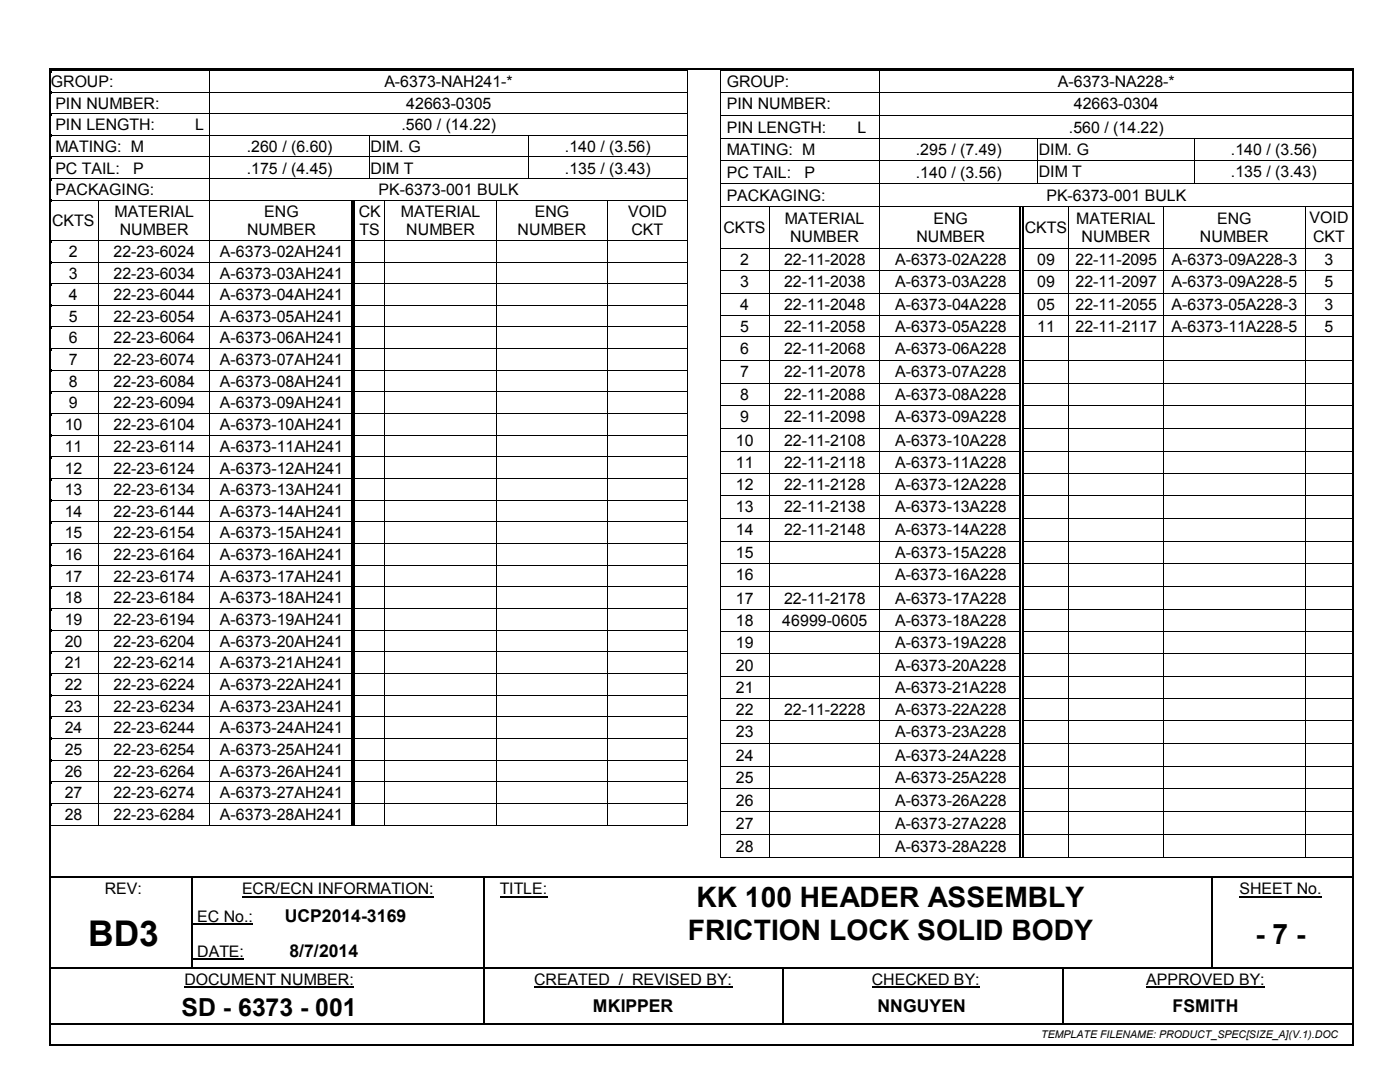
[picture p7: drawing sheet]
<svg xmlns="http://www.w3.org/2000/svg" width="279mm" height="216mm" viewBox="0 0 279 216" stroke-linecap="round" stroke-linejoin="round" font-family="sans-serif">
<defs><g id="words">
<text font-size="7.1" x="17.6" y="188.8">BD3</text>
<g font-size="5.6">
<text x="139" y="181.1">KK 100 HEADER ASSEMBLY</text>
<text x="137.3" y="187.6">FRICTION LOCK SOLID BODY</text>
<text x="250.5" y="188.3">- 7 -</text>
</g>
<text font-size="5" x="36.2" y="202.7">SD - 6373 - 001</text>
<g font-size="3.5">
<text x="56.8" y="184.1">UCP2014-3169</text>
<text x="57.8" y="191">8/7/2014</text>
<text x="118.3" y="202">MKIPPER</text>
<text x="175.1" y="202">NNGUYEN</text>
<text x="234" y="202">FSMITH</text>
</g>
<g font-size="3.2">
<text x="10.2" y="17.4">GROUP:</text>
<text x="76.7" y="17.4">A-6373-NAH241-*</text>
<text x="145" y="17.4">GROUP:</text>
<text x="211.1" y="17.4">A-6373-NA228-*</text>
<text x="11" y="21.7">PIN NUMBER:</text>
<text x="81.1" y="21.7">42663-0305</text>
<text x="145" y="21.8">PIN NUMBER:</text>
<text x="214.3" y="21.8">42663-0304</text>
<text x="11" y="26">PIN LENGTH:</text>
<text x="38.9" y="26">L</text>
<text x="80.1" y="26">.560 / (14.22)</text>
<text x="145" y="26.5">PIN LENGTH:</text>
<text x="171.2" y="26.5">L</text>
<text x="213.3" y="26.5">.560 / (14.22)</text>
<text x="11" y="30.3">MATING: M</text>
<text x="11" y="34.6">PC TAIL:</text>
<text x="26.6" y="34.6">P</text>
<text x="49.2" y="30.3">.260 / (6.60)</text>
<text x="49.2" y="34.6">.175 / (4.45)</text>
<text x="73.9" y="30.3">DIM. G</text>
<text x="73.9" y="34.6">DIM T</text>
<text x="112.7" y="34.6">.135 / (3.43)</text>
<text x="112.7" y="30.3">.140 / (3.56)</text>
<text x="145" y="31">MATING: M</text>
<text x="145" y="35.5">PC TAIL:</text>
<text x="160.6" y="35.5">P</text>
<text x="182.8" y="31">.295 / (7.49)</text>
<text x="182.8" y="35.5">.140 / (3.56)</text>
<text x="207.3" y="30.9">DIM. G</text>
<text x="207.3" y="35.3">DIM T</text>
<text x="245.7" y="30.9">.140 / (3.56)</text>
<text x="245.7" y="35.3">.135 / (3.43)</text>
<text x="11" y="38.9">PACKAGING:</text>
<text x="75.6" y="38.9">PK-6373-001 BULK</text>
<text x="145" y="40.1">PACKAGING:</text>
<text x="208.8" y="40.1">PK-6373-001 BULK</text>
<text x="10.4" y="45.1">CKTS</text>
<text x="22.9" y="43.3">MATERIAL</text>
<text x="23.9" y="46.9">NUMBER</text>
<text x="49.3" y="46.9">NUMBER</text>
<text x="52.7" y="43.3">ENG</text>
<text x="71.6" y="43.3">CK</text>
<text x="71.8" y="46.9">TS</text>
<text x="80" y="43.3">MATERIAL</text>
<text x="81.1" y="46.9">NUMBER</text>
<text x="103.3" y="46.9">NUMBER</text>
<text x="106.7" y="43.3">ENG</text>
<text x="125.3" y="43.3">VOID</text>
<text x="126" y="46.9">CKT</text>
<text x="144.4" y="46.5">CKTS</text>
<text x="156.6" y="44.7">MATERIAL</text>
<text x="186.3" y="44.7">ENG</text>
<text x="204.5" y="46.5">CKTS</text>
<text x="214.8" y="44.7">MATERIAL</text>
<text x="242.9" y="44.7">ENG</text>
<text x="261.4" y="44.5">VOID</text>
<text x="13.8" y="51.3">2</text>
<text x="22.6" y="51.3">22-23-6024</text>
<text x="43.9" y="51.3">A-6373-02AH241</text>
<text x="147.7" y="52.9">2</text>
<text x="156.5" y="52.9">22-11-2028</text>
<text x="157.7" y="48.3">NUMBER</text>
<text x="178.6" y="52.9">A-6373-02A228</text>
<text x="182.9" y="48.3">NUMBER</text>
<text x="207" y="52.9">09</text>
<text x="214.6" y="52.9">22-11-2095</text>
<text x="215.9" y="48.3">NUMBER</text>
<text x="233.8" y="52.9">A-6373-09A228-3</text>
<text x="239.5" y="48.3">NUMBER</text>
<text x="262" y="48.2">CKT</text>
<text x="264.3" y="52.9">3</text>
<text x="13.8" y="55.6">3</text>
<text x="13.8" y="59.9">4</text>
<text x="22.6" y="55.6">22-23-6034</text>
<text x="22.6" y="59.9">22-23-6044</text>
<text x="43.9" y="55.6">A-6373-03AH241</text>
<text x="43.9" y="59.9">A-6373-04AH241</text>
<text x="147.7" y="57.4">3</text>
<text x="156.5" y="57.4">22-11-2038</text>
<text x="178.6" y="57.4">A-6373-03A228</text>
<text x="207" y="57.4">09</text>
<text x="214.6" y="57.4">22-11-2097</text>
<text x="233.8" y="57.4">A-6373-09A228-5</text>
<text x="264.3" y="57.4">5</text>
<text x="13.8" y="64.2">5</text>
<text x="22.6" y="64.2">22-23-6054</text>
<text x="43.9" y="64.2">A-6373-05AH241</text>
<text x="147.7" y="61.8">4</text>
<text x="156.5" y="61.8">22-11-2048</text>
<text x="178.6" y="61.8">A-6373-04A228</text>
<text x="207" y="61.8">05</text>
<text x="214.6" y="61.8">22-11-2055</text>
<text x="233.8" y="61.8">A-6373-05A228-3</text>
<text x="264.3" y="61.8">3</text>
<text x="13.8" y="68.5">6</text>
<text x="22.6" y="68.5">22-23-6064</text>
<text x="43.9" y="68.5">A-6373-06AH241</text>
<text x="147.7" y="66.2">5</text>
<text x="147.7" y="70.7">6</text>
<text x="156.5" y="66.2">22-11-2058</text>
<text x="156.5" y="70.7">22-11-2068</text>
<text x="178.6" y="66.2">A-6373-05A228</text>
<text x="178.6" y="70.7">A-6373-06A228</text>
<text x="207" y="66.2">11</text>
<text x="214.6" y="66.2">22-11-2117</text>
<text x="233.8" y="66.2">A-6373-11A228-5</text>
<text x="264.3" y="66.2">5</text>
<text x="13.8" y="72.9">7</text>
<text x="13.8" y="77.2">8</text>
<text x="22.6" y="72.9">22-23-6074</text>
<text x="22.6" y="77.2">22-23-6084</text>
<text x="43.9" y="77.2">A-6373-08AH241</text>
<text x="43.9" y="72.9">A-6373-07AH241</text>
<text x="147.7" y="75.3">7</text>
<text x="156.5" y="75.3">22-11-2078</text>
<text x="178.6" y="75.3">A-6373-07A228</text>
<text x="13.8" y="81.5">9</text>
<text x="22.6" y="81.5">22-23-6094</text>
<text x="43.9" y="81.5">A-6373-09AH241</text>
<text x="147.7" y="79.8">8</text>
<text x="156.5" y="79.8">22-11-2088</text>
<text x="178.6" y="79.8">A-6373-08A228</text>
<text x="12.9" y="85.8">10</text>
<text x="22.6" y="85.8">22-23-6104</text>
<text x="43.9" y="85.8">A-6373-10AH241</text>
<text x="146.9" y="88.9">10</text>
<text x="147.7" y="84.3">9</text>
<text x="156.5" y="84.3">22-11-2098</text>
<text x="156.5" y="88.9">22-11-2108</text>
<text x="178.6" y="84.3">A-6373-09A228</text>
<text x="178.6" y="88.9">A-6373-10A228</text>
<text x="12.9" y="90.1">11</text>
<text x="12.9" y="94.5">12</text>
<text x="22.6" y="90.1">22-23-6114</text>
<text x="22.6" y="94.5">22-23-6124</text>
<text x="43.9" y="90.1">A-6373-11AH241</text>
<text x="43.9" y="94.5">A-6373-12AH241</text>
<text x="146.9" y="93.4">11</text>
<text x="156.5" y="93.4">22-11-2118</text>
<text x="178.6" y="93.4">A-6373-11A228</text>
<text x="12.9" y="98.8">13</text>
<text x="22.6" y="98.8">22-23-6134</text>
<text x="43.9" y="98.8">A-6373-13AH241</text>
<text x="146.9" y="97.7">12</text>
<text x="156.5" y="97.7">22-11-2128</text>
<text x="178.6" y="97.7">A-6373-12A228</text>
<text x="12.9" y="103.1">14</text>
<text x="12.9" y="107.4">15</text>
<text x="22.6" y="103.1">22-23-6144</text>
<text x="22.6" y="107.4">22-23-6154</text>
<text x="43.9" y="103.1">A-6373-14AH241</text>
<text x="43.9" y="107.4">A-6373-15AH241</text>
<text x="146.9" y="102.2">13</text>
<text x="146.9" y="106.8">14</text>
<text x="156.5" y="102.2">22-11-2138</text>
<text x="156.5" y="106.8">22-11-2148</text>
<text x="178.6" y="102.2">A-6373-13A228</text>
<text x="178.6" y="106.8">A-6373-14A228</text>
<text x="12.9" y="111.8">16</text>
<text x="22.6" y="111.8">22-23-6164</text>
<text x="43.9" y="111.8">A-6373-16AH241</text>
<text x="146.9" y="111.3">15</text>
<text x="178.6" y="111.3">A-6373-15A228</text>
<text x="12.9" y="116.1">17</text>
<text x="22.6" y="116.1">22-23-6174</text>
<text x="43.9" y="116.1">A-6373-17AH241</text>
<text x="146.9" y="115.8">16</text>
<text x="178.6" y="115.8">A-6373-16A228</text>
<text x="12.9" y="120.4">18</text>
<text x="12.9" y="124.7">19</text>
<text x="22.6" y="120.4">22-23-6184</text>
<text x="22.6" y="124.7">22-23-6194</text>
<text x="43.9" y="120.4">A-6373-18AH241</text>
<text x="43.9" y="124.7">A-6373-19AH241</text>
<text x="146.9" y="120.5">17</text>
<text x="146.9" y="125">18</text>
<text x="156.1" y="125">46999-0605</text>
<text x="156.5" y="120.5">22-11-2178</text>
<text x="178.6" y="120.5">A-6373-17A228</text>
<text x="178.6" y="125">A-6373-18A228</text>
<text x="12.9" y="129">20</text>
<text x="22.6" y="129">22-23-6204</text>
<text x="43.9" y="129">A-6373-20AH241</text>
<text x="146.9" y="129.3">19</text>
<text x="178.6" y="129.3">A-6373-19A228</text>
<text x="12.9" y="133.3">21</text>
<text x="12.9" y="137.7">22</text>
<text x="22.6" y="133.3">22-23-6214</text>
<text x="22.6" y="137.7">22-23-6224</text>
<text x="43.9" y="133.3">A-6373-21AH241</text>
<text x="43.9" y="137.7">A-6373-22AH241</text>
<text x="146.9" y="133.8">20</text>
<text x="178.6" y="133.8">A-6373-20A228</text>
<text x="12.9" y="142">23</text>
<text x="22.6" y="142">22-23-6234</text>
<text x="43.9" y="142">A-6373-23AH241</text>
<text x="146.9" y="138.3">21</text>
<text x="146.9" y="142.7">22</text>
<text x="156.5" y="142.7">22-11-2228</text>
<text x="178.6" y="138.3">A-6373-21A228</text>
<text x="178.6" y="142.7">A-6373-22A228</text>
<text x="12.9" y="146.3">24</text>
<text x="22.6" y="146.3">22-23-6244</text>
<text x="43.9" y="146.3">A-6373-24AH241</text>
<text x="146.9" y="147.2">23</text>
<text x="178.6" y="147.2">A-6373-23A228</text>
<text x="12.9" y="150.6">25</text>
<text x="12.9" y="155">26</text>
<text x="22.6" y="150.6">22-23-6254</text>
<text x="22.6" y="155">22-23-6264</text>
<text x="43.9" y="150.6">A-6373-25AH241</text>
<text x="43.9" y="155">A-6373-26AH241</text>
<text x="146.9" y="151.8">24</text>
<text x="178.6" y="151.8">A-6373-24A228</text>
<text x="12.9" y="159.3">27</text>
<text x="22.6" y="159.3">22-23-6274</text>
<text x="43.9" y="159.3">A-6373-27AH241</text>
<text x="146.9" y="156.3">25</text>
<text x="146.9" y="160.7">26</text>
<text x="178.6" y="156.3">A-6373-25A228</text>
<text x="178.6" y="160.7">A-6373-26A228</text>
<text x="12.9" y="163.6">28</text>
<text x="22.6" y="163.6">22-23-6284</text>
<text x="43.9" y="163.6">A-6373-28AH241</text>
<text x="146.9" y="165.4">27</text>
<text x="178.6" y="165.4">A-6373-27A228</text>
<text x="146.9" y="170">28</text>
<text x="178.6" y="170">A-6373-28A228</text>
<text x="20.9" y="178.5">REV:</text>
<text x="48.3" y="178.5">ECR/ECN INFORMATION:</text>
<text x="99.7" y="178.5">TITLE:</text>
<text x="247.4" y="178.5">SHEET No.</text>
<text x="39.4" y="184">EC No.:</text>
<text x="39.4" y="190.9">DATE:</text>
<text x="36.8" y="196.5">DOCUMENT NUMBER:</text>
<text x="106.6" y="196.5">CREATED / REVISED BY:</text>
<text x="174" y="196.5">CHECKED BY:</text>
<text x="228.8" y="196.5">APPROVED BY:</text>
</g>
<text font-size="2.1" x="207.8" y="207.1">TEMPLATE FILENAME: PRODUCT_SPEC[SIZE_A](V.1).DOC</text>
</g></defs>
<path d="M48.3 178.9h38.3M99.7 178.9h9.6M247.4 178.9h16.4M36.8 197h33.9M38.5 184.5h12M38.5 191.4h10.2M106.6 197h39.5M174 197h21.5M228.8 197h23.6" fill="none" stroke="#000" stroke-width=".21"/>
<g fill="none" stroke="#000" stroke-width=".34">
<path d="M10 14v194.3M10.2 13.8h259.7M270 14v194.3M10.2 175.1h28M38.6 175.1h57.8M96.7 175.1h16.8M113.9 175.1h127.9M242.1 175.1h26.9M96.5 198.1v6.1M156.2 198.1v6.1M10.2 204.4h86.2M10.2 208.4h259.7"/>
<path d="M96.7 204.4h59.3M156.4 204.4h55.5M212.3 204.4h56.7"/>
</g>
<g fill="#000">
<path d="M9.8 13.6h.4v.4h-.4zM10.2 14h.1v.4h-.1zM10.2 14h.1v.1h-.1zM10.2 18.3h.1v.4h-.1zM41.8 14.1h.2v.3h-.2zM41.8 14h.2v.1h-.2zM41.8 18.3h.2v.4h-.2zM137.1 14h.1v.4h-.1zM137.1 14h.1v.1h-.1zM137.1 18.3h.1v.4h-.1zM143.8 14h.2v.4h-.2zM143.8 14h.2v.1h-.2z"/>
<path d="M143.8 18.3h.2v.5h-.2zM175.5 14.1h.2v.3h-.2zM175.5 14h.2v.1h-.2zM175.5 18.3h.2v.5h-.2zM269.9 13.6h.3v.4h-.3zM10.2 22.6h.1v.4h-.1zM10.2 26.9h.1v.4h-.1zM10.2 31.2h.1v.5h-.1zM10.2 35.6h.1v.4h-.1zM41.8 22.6h.2v.4h-.2zM41.8 26.9h.2v.4h-.2zM41.8 31.2h.2v.5h-.2z"/>
<path d="M41.8 35.6h.2v.4h-.2zM73.6 27.1h.1v.2h-.1zM73.6 26.9h.1v.2h-.1zM73.6 31.2h.1v.5h-.1zM73.6 35.6h.1v.1h-.1zM105.3 27.1h.2v.2h-.2zM105.3 26.9h.2v.2h-.2zM105.3 31.2h.2v.5h-.2zM105.3 35.6h.2v.1h-.2zM137.1 22.6h.1v.4h-.1zM137.1 26.9h.1v.4h-.1zM137.1 31.2h.1v.5h-.1z"/>
<path d="M137.1 35.6h.1v.4h-.1zM143.8 22.9h.2v.5h-.2zM143.8 27.6h.2v.4h-.2zM143.8 31.9h.2v.4h-.2zM143.8 36.5h.2v.5h-.2zM175.5 22.9h.2v.5h-.2zM175.5 27.6h.2v.4h-.2zM175.5 31.9h.2v.4h-.2zM175.5 36.5h.2v.5h-.2zM206.9 27.7h.2v.3h-.2zM206.9 27.6h.2v.1h-.2zM206.9 31.9h.2v.4h-.2z"/>
<path d="M206.9 36.5h.2v.2h-.2zM238.4 27.7h.1v.3h-.1zM238.4 27.6h.1v.1h-.1zM238.4 31.9h.1v.4h-.1zM238.4 36.5h.1v.2h-.1zM10.2 39.9h.1v.4h-.1zM10.2 47.9h.1v.4h-.1zM10.2 52.2h.1v.4h-.1zM10.2 56.5h.1v.4h-.1zM19.6 40h.2v.3h-.2zM19.6 39.9h.2v.1h-.2zM19.6 47.9h.2v.4h-.2z"/>
<path d="M19.6 52.2h.2v.4h-.2zM19.6 56.5h.2v.4h-.2zM41.8 39.9h.2v.4h-.2zM41.8 47.9h.2v.4h-.2zM41.8 52.2h.2v.4h-.2zM41.8 56.5h.2v.4h-.2zM70.1 40h.3v.3h-.3zM70.1 39.9h.2v.1h-.2zM70.1 47.9h.3v.4h-.3zM70.1 52.2h.3v.4h-.3zM70.1 56.5h.3v.4h-.3zM70.6 40h.3v.3h-.3z"/>
<path d="M70.6 47.9h.3v.4h-.3zM70.6 52.2h.3v.4h-.3zM70.6 56.5h.3v.4h-.3zM76.8 40h.1v.3h-.1zM76.8 39.9h.1v.1h-.1zM76.8 47.9h.1v.4h-.1zM76.8 52.2h.1v.4h-.1zM76.8 56.5h.1v.4h-.1zM99 40h.1v.3h-.1zM99 39.9h.1v.1h-.1zM99 47.9h.1v.4h-.1zM99 52.2h.1v.4h-.1z"/>
<path d="M99 56.5h.1v.4h-.1zM121.2 40h.2v.3h-.2zM121.2 39.9h.2v.1h-.2zM121.2 47.9h.2v.4h-.2zM121.2 52.2h.2v.4h-.2zM121.2 56.5h.2v.4h-.2zM137.1 39.9h.1v.4h-.1zM137.1 47.9h.1v.4h-.1zM137.1 52.2h.1v.4h-.1zM137.1 56.5h.1v.4h-.1zM143.8 41.1h.2v.5h-.2zM143.8 49.4h.2v.5h-.2z"/>
<path d="M143.8 53.8h.2v.4h-.2zM143.8 58.4h.2v.4h-.2zM153.5 41.3h.2v.3h-.2zM153.5 41.1h.2v.2h-.2zM153.5 49.4h.2v.5h-.2zM153.5 53.8h.2v.4h-.2zM153.5 58.4h.2v.4h-.2zM175.5 41.1h.2v.5h-.2zM175.5 49.4h.2v.5h-.2zM175.5 53.8h.2v.4h-.2zM175.5 58.4h.2v.4h-.2zM203.5 41.3h.3v.3h-.3z"/>
<path d="M203.5 41.1h.2v.2h-.2zM203.5 49.4h.3v.5h-.3zM203.5 53.8h.3v.4h-.3zM203.5 58.4h.3v.4h-.3zM204 41.3h.3v.3h-.3zM204 49.4h.3v.5h-.3zM204 53.8h.3v.4h-.3zM204 58.4h.3v.4h-.3zM213.2 41.3h.2v.3h-.2zM213.2 41.1h.2v.2h-.2zM213.2 49.4h.2v.5h-.2zM213.2 53.8h.2v.4h-.2z"/>
<path d="M213.2 58.4h.2v.4h-.2zM232.1 41.3h.2v.3h-.2zM232.1 41.1h.2v.2h-.2zM232.1 49.4h.2v.5h-.2zM232.1 53.8h.2v.4h-.2zM232.1 58.4h.2v.4h-.2zM260.4 41.3h.2v.3h-.2zM260.4 41.1h.2v.2h-.2zM260.4 49.4h.2v.5h-.2zM260.4 53.8h.2v.4h-.2zM260.4 58.4h.2v.4h-.2zM10.2 60.8h.1v.5h-.1z"/>
<path d="M10.2 65.2h.1v.4h-.1zM10.2 69.5h.1v.4h-.1zM10.2 73.8h.1v.4h-.1zM10.2 78.1h.1v.4h-.1zM19.6 60.8h.2v.5h-.2zM19.6 65.2h.2v.4h-.2zM19.6 69.5h.2v.4h-.2zM19.6 73.8h.2v.4h-.2zM19.6 78.1h.2v.4h-.2zM41.8 60.8h.2v.5h-.2zM41.8 65.2h.2v.4h-.2zM41.8 69.5h.2v.4h-.2z"/>
<path d="M41.8 73.8h.2v.4h-.2zM41.8 78.1h.2v.4h-.2zM70.1 60.8h.3v.5h-.3zM70.1 65.2h.3v.4h-.3zM70.1 69.5h.3v.4h-.3zM70.1 73.8h.3v.4h-.3zM70.1 78.1h.3v.4h-.3zM70.6 60.8h.3v.5h-.3zM70.6 65.2h.3v.4h-.3zM70.6 69.5h.3v.4h-.3zM70.6 73.8h.3v.4h-.3zM70.6 78.1h.3v.4h-.3z"/>
<path d="M76.8 60.8h.1v.5h-.1zM76.8 65.2h.1v.4h-.1zM76.8 69.5h.1v.4h-.1zM76.8 73.8h.1v.4h-.1zM76.8 78.1h.1v.4h-.1zM99 60.8h.1v.5h-.1zM99 65.2h.1v.4h-.1zM99 69.5h.1v.4h-.1zM99 73.8h.1v.4h-.1zM99 78.1h.1v.4h-.1zM121.2 60.8h.2v.5h-.2zM121.2 65.2h.2v.4h-.2z"/>
<path d="M121.2 69.5h.2v.4h-.2zM121.2 73.8h.2v.4h-.2zM121.2 78.1h.2v.4h-.2zM137.1 60.8h.1v.5h-.1zM137.1 65.2h.1v.4h-.1zM137.1 69.5h.1v.4h-.1zM137.1 73.8h.1v.4h-.1zM137.1 78.1h.1v.4h-.1zM143.8 62.8h.2v.4h-.2zM143.8 67.1h.2v.5h-.2zM143.8 71.8h.2v.4h-.2zM143.8 76.4h.2v.4h-.2z"/>
<path d="M153.5 62.8h.2v.4h-.2zM153.5 67.1h.2v.5h-.2zM153.5 71.8h.2v.4h-.2zM153.5 76.4h.2v.4h-.2zM175.5 62.8h.2v.4h-.2zM175.5 67.1h.2v.5h-.2zM175.5 71.8h.2v.4h-.2zM175.5 76.4h.2v.4h-.2zM203.5 62.8h.3v.4h-.3zM203.5 67.1h.3v.5h-.3zM203.5 71.8h.3v.4h-.3zM203.5 76.4h.3v.4h-.3z"/>
<path d="M204 62.8h.3v.4h-.3zM204 67.1h.3v.5h-.3zM204 71.8h.3v.4h-.3zM204 76.4h.3v.4h-.3zM213.2 62.8h.2v.4h-.2zM213.2 67.1h.2v.5h-.2zM213.2 71.8h.2v.4h-.2zM213.2 76.4h.2v.4h-.2zM232.1 62.8h.2v.4h-.2zM232.1 67.1h.2v.5h-.2zM232.1 71.8h.2v.4h-.2zM232.1 76.4h.2v.4h-.2z"/>
<path d="M260.4 62.8h.2v.4h-.2zM260.4 67.1h.2v.5h-.2zM260.4 71.8h.2v.4h-.2zM260.4 76.4h.2v.4h-.2zM10.2 82.4h.1v.4h-.1zM10.2 86.7h.1v.5h-.1zM10.2 91.1h.1v.4h-.1zM10.2 95.4h.1v.4h-.1zM19.6 82.4h.2v.4h-.2zM19.6 86.7h.2v.5h-.2zM19.6 91.1h.2v.4h-.2zM19.6 95.4h.2v.4h-.2z"/>
<path d="M41.8 82.4h.2v.4h-.2zM41.8 86.7h.2v.5h-.2zM41.8 91.1h.2v.4h-.2zM41.8 95.4h.2v.4h-.2zM70.1 82.4h.3v.4h-.3zM70.1 86.7h.3v.5h-.3zM70.1 91.1h.3v.4h-.3zM70.1 95.4h.3v.4h-.3zM70.6 82.4h.3v.4h-.3zM70.6 86.7h.3v.5h-.3zM70.6 91.1h.3v.4h-.3zM70.6 95.4h.3v.4h-.3z"/>
<path d="M76.8 82.4h.1v.4h-.1zM76.8 86.7h.1v.5h-.1zM76.8 91.1h.1v.4h-.1zM76.8 95.4h.1v.4h-.1zM99 82.4h.1v.4h-.1zM99 86.7h.1v.5h-.1zM99 91.1h.1v.4h-.1zM99 95.4h.1v.4h-.1zM121.2 82.4h.2v.4h-.2zM121.2 86.7h.2v.5h-.2zM121.2 91.1h.2v.4h-.2zM121.2 95.4h.2v.4h-.2z"/>
<path d="M137.1 82.4h.1v.4h-.1zM137.1 86.7h.1v.5h-.1zM137.1 91.1h.1v.4h-.1zM137.1 95.4h.1v.4h-.1zM143.8 80.7h.2v.5h-.2zM143.8 85.4h.2v.4h-.2zM143.8 90h.2v.4h-.2zM143.8 94.4h.2v.4h-.2zM143.8 98.7h.2v.4h-.2zM153.5 80.7h.2v.5h-.2zM153.5 85.4h.2v.4h-.2zM153.5 90h.2v.4h-.2z"/>
<path d="M153.5 94.4h.2v.4h-.2zM153.5 98.7h.2v.4h-.2zM175.5 80.7h.2v.5h-.2zM175.5 85.4h.2v.4h-.2zM175.5 90h.2v.4h-.2zM175.5 94.4h.2v.4h-.2zM175.5 98.7h.2v.4h-.2zM203.5 80.7h.3v.5h-.3zM203.5 85.4h.3v.4h-.3zM203.5 90h.3v.4h-.3zM203.5 94.4h.3v.4h-.3zM203.5 98.7h.3v.4h-.3z"/>
<path d="M204 80.7h.3v.5h-.3zM204 85.4h.3v.4h-.3zM204 90h.3v.4h-.3zM204 94.4h.3v.4h-.3zM204 98.7h.3v.4h-.3zM213.2 80.7h.2v.5h-.2zM213.2 85.4h.2v.4h-.2zM213.2 90h.2v.4h-.2zM213.2 94.4h.2v.4h-.2zM213.2 98.7h.2v.4h-.2zM232.1 80.7h.2v.5h-.2zM232.1 85.4h.2v.4h-.2z"/>
<path d="M232.1 90h.2v.4h-.2zM232.1 94.4h.2v.4h-.2zM232.1 98.7h.2v.4h-.2zM260.4 80.7h.2v.5h-.2zM260.4 85.4h.2v.4h-.2zM260.4 90h.2v.4h-.2zM260.4 94.4h.2v.4h-.2zM260.4 98.7h.2v.4h-.2zM10.2 99.7h.1v.5h-.1zM10.2 104.1h.1v.4h-.1zM10.2 108.4h.1v.4h-.1zM10.2 112.7h.1v.4h-.1z"/>
<path d="M10.2 117h.1v.4h-.1zM19.6 99.7h.2v.5h-.2zM19.6 104.1h.2v.4h-.2zM19.6 108.4h.2v.4h-.2zM19.6 112.7h.2v.4h-.2zM19.6 117h.2v.4h-.2zM41.8 99.7h.2v.5h-.2zM41.8 104.1h.2v.4h-.2zM41.8 108.4h.2v.4h-.2zM41.8 112.7h.2v.4h-.2zM41.8 117h.2v.4h-.2zM70.1 99.7h.3v.5h-.3z"/>
<path d="M70.1 104.1h.3v.4h-.3zM70.1 108.4h.3v.4h-.3zM70.1 112.7h.3v.4h-.3zM70.1 117h.3v.4h-.3zM70.6 99.7h.3v.5h-.3zM70.6 104.1h.3v.4h-.3zM70.6 108.4h.3v.4h-.3zM70.6 112.7h.3v.4h-.3zM70.6 117h.3v.4h-.3zM76.8 99.7h.1v.5h-.1zM76.8 104.1h.1v.4h-.1zM76.8 108.4h.1v.4h-.1z"/>
<path d="M76.8 112.7h.1v.4h-.1zM76.8 117h.1v.4h-.1zM99 99.7h.1v.5h-.1zM99 104.1h.1v.4h-.1zM99 108.4h.1v.4h-.1zM99 112.7h.1v.4h-.1zM99 117h.1v.4h-.1zM121.2 99.7h.2v.5h-.2zM121.2 104.1h.2v.4h-.2zM121.2 108.4h.2v.4h-.2zM121.2 112.7h.2v.4h-.2zM121.2 117h.2v.4h-.2z"/>
<path d="M137.1 99.7h.1v.5h-.1zM137.1 104.1h.1v.4h-.1zM137.1 108.4h.1v.4h-.1zM137.1 112.7h.1v.4h-.1zM137.1 117h.1v.4h-.1zM143.8 103.3h.2v.5h-.2zM143.8 108h.2v.4h-.2zM143.8 112.3h.2v.4h-.2zM143.8 116.9h.2v.4h-.2zM153.5 103.3h.2v.5h-.2zM153.5 108h.2v.4h-.2zM153.5 112.3h.2v.4h-.2z"/>
<path d="M153.5 116.9h.2v.4h-.2zM175.5 103.3h.2v.5h-.2zM175.5 108h.2v.4h-.2zM175.5 112.3h.2v.4h-.2zM175.5 116.9h.2v.4h-.2zM203.5 103.3h.3v.5h-.3zM203.5 108h.3v.4h-.3zM203.5 112.3h.3v.4h-.3zM203.5 116.9h.3v.4h-.3zM204 103.3h.3v.5h-.3zM204 108h.3v.4h-.3zM204 112.3h.3v.4h-.3z"/>
<path d="M204 116.9h.3v.4h-.3zM213.2 103.3h.2v.5h-.2zM213.2 108h.2v.4h-.2zM213.2 112.3h.2v.4h-.2zM213.2 116.9h.2v.4h-.2zM232.1 103.3h.2v.5h-.2zM232.1 108h.2v.4h-.2zM232.1 112.3h.2v.4h-.2zM232.1 116.9h.2v.4h-.2zM260.4 103.3h.2v.5h-.2zM260.4 108h.2v.4h-.2zM260.4 112.3h.2v.4h-.2z"/>
<path d="M260.4 116.9h.2v.4h-.2zM10.2 121.3h.1v.5h-.1zM10.2 125.6h.1v.5h-.1zM10.2 130h.1v.4h-.1zM10.2 134.3h.1v.4h-.1zM10.2 138.6h.1v.4h-.1zM19.6 121.3h.2v.5h-.2zM19.6 125.6h.2v.5h-.2zM19.6 130h.2v.4h-.2zM19.6 134.3h.2v.4h-.2zM19.6 138.6h.2v.4h-.2zM41.8 121.3h.2v.5h-.2z"/>
<path d="M41.8 125.6h.2v.5h-.2zM41.8 130h.2v.4h-.2zM41.8 134.3h.2v.4h-.2zM41.8 138.6h.2v.4h-.2zM70.1 121.3h.3v.5h-.3zM70.1 125.6h.3v.5h-.3zM70.1 130h.3v.4h-.3zM70.1 134.3h.3v.4h-.3zM70.1 138.6h.3v.4h-.3zM70.6 121.3h.3v.5h-.3zM70.6 125.6h.3v.5h-.3zM70.6 130h.3v.4h-.3z"/>
<path d="M70.6 134.3h.3v.4h-.3zM70.6 138.6h.3v.4h-.3zM76.8 121.3h.1v.5h-.1zM76.8 125.6h.1v.5h-.1zM76.8 130h.1v.4h-.1zM76.8 134.3h.1v.4h-.1zM76.8 138.6h.1v.4h-.1zM99 121.3h.1v.5h-.1zM99 125.6h.1v.5h-.1zM99 130h.1v.4h-.1zM99 134.3h.1v.4h-.1zM99 138.6h.1v.4h-.1z"/>
<path d="M121.2 121.3h.2v.5h-.2zM121.2 125.6h.2v.5h-.2zM121.2 130h.2v.4h-.2zM121.2 134.3h.2v.4h-.2zM121.2 138.6h.2v.4h-.2zM137.1 121.3h.1v.5h-.1zM137.1 125.6h.1v.5h-.1zM137.1 130h.1v.4h-.1zM137.1 134.3h.1v.4h-.1zM137.1 138.6h.1v.4h-.1zM143.8 121.5h.2v.5h-.2zM143.8 125.9h.2v.4h-.2z"/>
<path d="M143.8 130.3h.2v.4h-.2zM143.8 134.9h.2v.4h-.2zM143.8 139.2h.2v.5h-.2zM153.5 121.5h.2v.5h-.2zM153.5 125.9h.2v.4h-.2zM153.5 130.3h.2v.4h-.2zM153.5 134.9h.2v.4h-.2zM153.5 139.2h.2v.5h-.2zM175.5 121.5h.2v.5h-.2zM175.5 125.9h.2v.4h-.2zM175.5 130.3h.2v.4h-.2zM175.5 134.9h.2v.4h-.2z"/>
<path d="M175.5 139.2h.2v.5h-.2zM203.5 121.5h.3v.5h-.3zM203.5 125.9h.3v.4h-.3zM203.5 130.3h.3v.4h-.3zM203.5 134.9h.3v.4h-.3zM203.5 139.2h.3v.5h-.3zM204 121.5h.3v.5h-.3zM204 125.9h.3v.4h-.3zM204 130.3h.3v.4h-.3zM204 134.9h.3v.4h-.3zM204 139.2h.3v.5h-.3zM213.2 121.5h.2v.5h-.2z"/>
<path d="M213.2 125.9h.2v.4h-.2zM213.2 130.3h.2v.4h-.2zM213.2 134.9h.2v.4h-.2zM213.2 139.2h.2v.5h-.2zM232.1 121.5h.2v.5h-.2zM232.1 125.9h.2v.4h-.2zM232.1 130.3h.2v.4h-.2zM232.1 134.9h.2v.4h-.2zM232.1 139.2h.2v.5h-.2zM260.4 121.5h.2v.5h-.2zM260.4 125.9h.2v.4h-.2zM260.4 130.3h.2v.4h-.2z"/>
<path d="M260.4 134.9h.2v.4h-.2zM260.4 139.2h.2v.5h-.2zM10.2 142.9h.1v.4h-.1zM10.2 147.2h.1v.5h-.1zM10.2 151.6h.1v.4h-.1zM10.2 155.9h.1v.4h-.1zM19.6 142.9h.2v.4h-.2zM19.6 147.2h.2v.5h-.2zM19.6 151.6h.2v.4h-.2zM19.6 155.9h.2v.4h-.2zM41.8 142.9h.2v.4h-.2zM41.8 147.2h.2v.5h-.2z"/>
<path d="M41.8 151.6h.2v.4h-.2zM41.8 155.9h.2v.4h-.2zM70.1 142.9h.3v.4h-.3zM70.1 147.2h.3v.5h-.3zM70.1 151.6h.3v.4h-.3zM70.1 155.9h.3v.4h-.3zM70.6 142.9h.3v.4h-.3zM70.6 147.2h.3v.5h-.3zM70.6 151.6h.3v.4h-.3zM70.6 155.9h.3v.4h-.3zM76.8 142.9h.1v.4h-.1zM76.8 147.2h.1v.5h-.1z"/>
<path d="M76.8 151.6h.1v.4h-.1zM76.8 155.9h.1v.4h-.1zM99 142.9h.1v.4h-.1zM99 147.2h.1v.5h-.1zM99 151.6h.1v.4h-.1zM99 155.9h.1v.4h-.1zM121.2 142.9h.2v.4h-.2zM121.2 147.2h.2v.5h-.2zM121.2 151.6h.2v.4h-.2zM121.2 155.9h.2v.4h-.2zM137.1 142.9h.1v.4h-.1zM137.1 147.2h.1v.5h-.1z"/>
<path d="M137.1 151.6h.1v.4h-.1zM137.1 155.9h.1v.4h-.1zM143.8 143.6h.2v.4h-.2zM143.8 148.2h.2v.4h-.2zM143.8 152.8h.2v.4h-.2zM143.8 157.2h.2v.4h-.2zM153.5 143.6h.2v.4h-.2zM153.5 148.2h.2v.4h-.2zM153.5 152.8h.2v.4h-.2zM153.5 157.2h.2v.4h-.2zM175.5 143.6h.2v.4h-.2zM175.5 148.2h.2v.4h-.2z"/>
<path d="M175.5 152.8h.2v.4h-.2zM175.5 157.2h.2v.4h-.2zM203.5 143.6h.3v.4h-.3zM203.5 148.2h.3v.4h-.3zM203.5 152.8h.3v.4h-.3zM203.5 157.2h.3v.4h-.3zM204 143.6h.3v.4h-.3zM204 148.2h.3v.4h-.3zM204 152.8h.3v.4h-.3zM204 157.2h.3v.4h-.3zM213.2 143.6h.2v.4h-.2zM213.2 148.2h.2v.4h-.2z"/>
<path d="M213.2 152.8h.2v.4h-.2zM213.2 157.2h.2v.4h-.2zM232.1 143.6h.2v.4h-.2zM232.1 148.2h.2v.4h-.2zM232.1 152.8h.2v.4h-.2zM232.1 157.2h.2v.4h-.2zM260.4 143.6h.2v.4h-.2zM260.4 148.2h.2v.4h-.2zM260.4 152.8h.2v.4h-.2zM260.4 157.2h.2v.4h-.2zM10.2 160.2h.1v.5h-.1zM10.2 164.5h.1v.2h-.1z"/>
<path d="M19.6 160.2h.2v.5h-.2zM19.6 164.5h.2v.2h-.2zM38.2 175.3h.3v.2h-.3zM38.2 174.9h.4v.4h-.4zM41.8 160.2h.2v.5h-.2zM41.8 164.5h.2v.2h-.2zM70.1 160.2h.3v.5h-.3zM70.1 164.5h.2v.2h-.2zM70.6 160.2h.3v.5h-.3zM76.8 160.2h.1v.5h-.1zM76.8 164.5h.1v.2h-.1zM96.4 175.3h.2v.2h-.2z"/>
<path d="M96.4 174.9h.3v.4h-.3zM99 160.2h.1v.5h-.1zM99 164.5h.1v.2h-.1zM113.5 174.9h.4v.4h-.4zM121.2 160.2h.2v.5h-.2zM121.2 164.5h.2v.2h-.2zM137.1 160.2h.1v.5h-.1zM137.1 164.5h.1v.2h-.1zM143.8 161.8h.2v.4h-.2zM143.8 166.5h.2v.4h-.2zM143.8 171.1h.2v.1h-.2zM153.5 161.8h.2v.4h-.2z"/>
<path d="M153.5 166.5h.2v.4h-.2zM153.5 171.1h.2v.1h-.2zM175.5 161.8h.2v.4h-.2zM175.5 166.5h.2v.4h-.2zM175.5 171.1h.2v.1h-.2zM203.5 161.8h.3v.4h-.3zM203.5 166.5h.3v.4h-.3zM203.5 171.1h.2v.1h-.2zM204 161.8h.3v.4h-.3zM204 166.5h.3v.4h-.3zM213.2 161.8h.2v.4h-.2zM213.2 166.5h.2v.4h-.2z"/>
<path d="M213.2 171.1h.2v.1h-.2zM232.1 161.8h.2v.4h-.2zM232.1 166.5h.2v.4h-.2zM232.1 171.1h.2v.1h-.2zM241.8 175.3h.3v.2h-.3zM241.8 174.9h.3v.4h-.3zM260.4 161.8h.2v.4h-.2zM260.4 166.5h.2v.4h-.2zM260.4 171.1h.2v.1h-.2zM269 174.9h.4v.4h-.4zM269.4 174.9h.5v.4h-.5zM269.8 171.1h.2v.1h-.2z"/>
<path d="M38.2 179.2h.3v.9h-.3zM38.2 186.1h.3v.9h-.3zM38.2 193h.3v.3h-.3zM55.5 193h.3v.3h-.3zM96.4 197.4h.3v.7h-.3zM96.4 179.2h.2v.9h-.2zM96.4 186.1h.2v.9h-.2zM96.4 193h.2v.5h-.2zM113.5 193h.3v.3h-.3zM156 197.4h.4v.7h-.4zM156.1 193.3h.2v.2h-.2zM156.1 193h.2v.3h-.2z"/>
<path d="M211.9 193.3h.3v.2h-.3zM211.9 193h.3v.3h-.3zM211.9 197.4h.3v.7h-.3zM241.8 179.2h.3v.9h-.3zM241.8 186.1h.3v.9h-.3zM241.8 193h.3v.3h-.3zM9.8 208.3h.4v.3h-.4zM96.4 204.2h.3v.4h-.3zM156 204.2h.4v.4h-.4zM211.9 204.2h.4v.4h-.4zM269 204.2h.4v.4h-.4zM269.3 204.2h.3v.4h-.3z"/>
<path d="M269.6 204.2h.3v.4h-.3zM269.9 208.3h.3v.3h-.3z"/>
</g>
<g fill="none" stroke="#000" stroke-width=".25">
<path d="M70.2 40.3v7.6M70.2 48.3v3.9M70.2 52.6v3.9M70.2 56.9v3.9M70.7 40.3v7.6M70.7 48.3v3.9M70.7 52.6v3.9M70.7 56.9v3.9M203.6 41.6v7.8M203.6 49.9v3.9M203.6 54.2v4.2M203.6 58.8v4"/>
<path d="M204.1 41.6v7.8M204.1 49.9v3.9M204.1 54.2v4.2M204.1 58.8v4M70.2 61.3v3.9M70.2 65.6v3.9M70.2 69.9v3.9M70.2 74.2v3.9M70.2 78.5v3.9M70.7 61.3v3.9M70.7 65.6v3.9M70.7 69.9v3.9"/>
<path d="M70.7 74.2v3.9M70.7 78.5v3.9M203.6 63.2v3.9M203.6 67.6v4.2M203.6 72.2v4.2M203.6 76.8v3.9M204.1 63.2v3.9M204.1 67.6v4.2M204.1 72.2v4.2M204.1 76.8v3.9M70.2 82.8v3.9M70.2 87.2v3.9"/>
<path d="M70.2 91.5v3.9M70.2 95.8v3.9M70.7 82.8v3.9M70.7 87.2v3.9M70.7 91.5v3.9M70.7 95.8v3.9M203.6 81.2v4.2M203.6 85.8v4.2M203.6 90.4v4M203.6 94.8v3.9M203.6 99.1v4.2M204.1 81.2v4.2"/>
<path d="M204.1 85.8v4.2M204.1 90.4v4M204.1 94.8v3.9M204.1 99.1v4.2M70.2 100.2v3.9M70.2 104.5v3.9M70.2 108.8v3.9M70.2 113.1v3.9M70.2 117.4v3.9M70.7 100.2v3.9M70.7 104.5v3.9M70.7 108.8v3.9"/>
<path d="M70.7 113.1v3.9M70.7 117.4v3.9M203.6 103.8v4.2M203.6 108.4v3.9M203.6 112.7v4.2M203.6 117.3v4.2M204.1 103.8v4.2M204.1 108.4v3.9M204.1 112.7v4.2M204.1 117.3v4.2M70.2 121.8v3.8M70.2 126.1v3.9"/>
<path d="M70.2 130.4v3.9M70.2 134.7v3.9M70.2 139v3.9M70.7 121.8v3.8M70.7 126.1v3.9M70.7 130.4v3.9M70.7 134.7v3.9M70.7 139v3.9M203.6 122v3.9M203.6 126.3v4M203.6 130.7v4.2M203.6 135.3v3.9"/>
<path d="M203.6 139.7v3.9M204.1 122v3.9M204.1 126.3v4M204.1 130.7v4.2M204.1 135.3v3.9M204.1 139.7v3.9M70.2 143.3v3.9M70.2 147.7v3.9M70.2 152v3.9M70.2 156.3v3.9M70.7 143.3v3.9M70.7 147.7v3.9"/>
<path d="M70.7 152v3.9M70.7 156.3v3.9M203.6 144v4.2M203.6 148.6v4.2M203.6 153.2v4M203.6 157.6v4.2M204.1 144v4.2M204.1 148.6v4.2M204.1 153.2v4M204.1 157.6v4.2M38.4 175.5v3.7M70.2 160.7v3.8"/>
<path d="M70.7 160.7v3.8M96.5 175.5v3.7M203.6 162.2v4.3M203.6 166.9v4.2M204.1 162.2v4.3M204.1 166.9v4.2M241.9 175.5v3.7M10.2 193.2h28M38.4 180.1v6M38.4 187v6M38.5 193.2h17M55.8 193.2h40.6"/>
<path d="M96.5 180.1v6M96.5 187v6M96.5 193.5v3.9M96.6 193.2h16.9M113.8 193.2h42.3M156.2 193.5v3.9M156.3 193.2h55.6M212 193.5v3.9M212 198.1v6.1M212.2 193.2h29.6M241.9 180.1v6M241.9 187v6"/>
<path d="M242.1 193.2h27.8"/>
</g>
<g fill="none" stroke="#000" stroke-width=".2">
<path d="M10.3 14.1h31.5M10.3 18.4h31.5M41.9 14v4.3M41.9 18.7v3.9M42 14.1h95.1M42 18.4h95.1M137.2 14v4.3M137.2 18.7v3.9M143.9 14v4.3M143.9 18.8v4.1M144 14.1h31.5M144 18.4h31.5"/>
<path d="M175.6 14v4.3M175.6 18.8v4.1M175.7 14.1h94.2M175.7 18.4h94.2M10.3 22.7h31.5M10.3 27h31.5M10.3 31.3h31.5M10.3 35.6h31.5M10.3 40h9.3M19.8 40h22M41.9 23v3.9M41.9 27.3v3.9"/>
<path d="M41.9 31.7v3.9M41.9 36v3.9M42 22.7h95.1M42 27h31.6M42 31.3h31.6M42 35.6h31.6M42 40h28.1M70.3 40h6.5M73.7 27.3v3.9M73.7 31.7v3.9M73.7 27h31.6M73.7 31.3h31.6"/>
<path d="M73.7 35.6h31.6M76.9 40h22.1M99.1 40h22.1M105.4 27.3v3.9M105.4 31.7v3.9M105.5 27h31.6M105.5 31.3h31.6M105.5 35.6h31.6M121.4 40h15.7M137.2 23v3.9M137.2 27.3v3.9M137.2 31.7v3.9"/>
<path d="M137.2 36v3.9M143.9 23.4v4.2M143.9 28v3.9M143.9 32.3v4.2M143.9 37v4.1M144 23h31.5M144 27.6h31.5M144 32h31.5M144 36.6h31.5M175.6 23.4v4.2M175.6 28v3.9M175.6 32.3v4.2"/>
<path d="M175.6 37v4.1M175.7 23h94.2M175.7 27.6h31.2M175.7 32h31.2M175.7 36.6h31.2M207 28v3.9M207 32.3v4.2M207.1 27.6h31.3M207.1 32h31.3M207.1 36.6h31.3M238.5 28v3.9M238.5 32.3v4.2"/>
<path d="M238.5 27.6h31.4M238.5 32h31.4M238.5 36.6h31.4M10.3 48h9.3M10.3 52.3h9.3M10.3 56.6h9.3M19.7 40.3v7.6M19.7 48.3v3.9M19.7 52.6v3.9M19.7 56.9v3.9M19.8 48h22M19.8 52.3h22"/>
<path d="M19.8 56.6h22M41.9 40.3v7.6M41.9 48.3v3.9M41.9 52.6v3.9M41.9 56.9v3.9M42 48h28.1M42 52.3h28.1M42 56.6h28.1M70.9 48h5.9M70.9 52.3h5.9M70.9 56.6h5.9M76.8 40.3v7.6"/>
<path d="M76.8 48.3v3.9M76.8 52.6v3.9M76.8 56.9v3.9M76.9 48h22.1M76.9 52.3h22.1M76.9 56.6h22.1M99.1 40.3v7.6M99.1 48.3v3.9M99.1 52.6v3.9M99.1 56.9v3.9M99.1 48h22.1M99.1 52.3h22.1"/>
<path d="M99.1 56.6h22.1M121.3 40.3v7.6M121.3 48.3v3.9M121.3 52.6v3.9M121.3 56.9v3.9M121.4 48h15.7M121.4 52.3h15.7M121.4 56.6h15.7M137.2 40.3v7.6M137.2 48.3v3.9M137.2 52.6v3.9M137.2 56.9v3.9"/>
<path d="M143.9 41.6v7.8M143.9 49.9v3.9M143.9 54.2v4.2M143.9 58.8v4M144 41.2h9.5M144 49.5h9.5M144 53.9h9.5M144 58.5h9.5M153.6 41.6v7.8M153.6 49.9v3.9M153.6 54.2v4.2M153.6 58.8v4"/>
<path d="M153.7 41.2h21.8M153.7 49.5h21.8M153.7 53.9h21.8M153.7 58.5h21.8M175.6 41.6v7.8M175.6 49.9v3.9M175.6 54.2v4.2M175.6 58.8v4M175.7 41.2h27.8M175.7 49.5h27.8M175.7 53.9h27.8M175.7 58.5h27.8"/>
<path d="M203.7 41.2h9.5M204.3 49.5h8.9M204.3 53.9h8.9M204.3 58.5h8.9M213.3 41.6v7.8M213.3 49.9v3.9M213.3 54.2v4.2M213.3 58.8v4M213.4 41.2h18.7M213.4 49.5h18.7M213.4 53.9h18.7M213.4 58.5h18.7"/>
<path d="M232.2 41.6v7.8M232.2 49.9v3.9M232.2 54.2v4.2M232.2 58.8v4M232.3 41.2h28.1M232.3 49.5h28.1M232.3 53.9h28.1M232.3 58.5h28.1M260.5 41.6v7.8M260.5 49.9v3.9M260.5 54.2v4.2M260.5 58.8v4"/>
<path d="M260.6 41.2h9.3M260.6 49.5h9.3M260.6 53.9h9.3M260.6 58.5h9.3M10.3 60.9h9.3M10.3 65.2h9.3M10.3 69.6h9.3M10.3 73.9h9.3M10.3 78.2h9.3M19.7 61.3v3.9M19.7 65.6v3.9M19.7 69.9v3.9"/>
<path d="M19.7 74.2v3.9M19.7 78.5v3.9M19.8 60.9h22M19.8 65.2h22M19.8 69.6h22M19.8 73.9h22M19.8 78.2h22M41.9 61.3v3.9M41.9 65.6v3.9M41.9 69.9v3.9M41.9 74.2v3.9M41.9 78.5v3.9"/>
<path d="M42 60.9h28.1M42 65.2h28.1M42 69.6h28.1M42 73.9h28.1M42 78.2h28.1M70.9 60.9h5.9M70.9 65.2h5.9M70.9 69.6h5.9M70.9 73.9h5.9M70.9 78.2h5.9M76.8 61.3v3.9M76.8 65.6v3.9"/>
<path d="M76.8 69.9v3.9M76.8 74.2v3.9M76.8 78.5v3.9M76.9 60.9h22.1M76.9 65.2h22.1M76.9 69.6h22.1M76.9 73.9h22.1M76.9 78.2h22.1M99.1 61.3v3.9M99.1 65.6v3.9M99.1 69.9v3.9M99.1 74.2v3.9"/>
<path d="M99.1 78.5v3.9M99.1 60.9h22.1M99.1 65.2h22.1M99.1 69.6h22.1M99.1 73.9h22.1M99.1 78.2h22.1M121.3 61.3v3.9M121.3 65.6v3.9M121.3 69.9v3.9M121.3 74.2v3.9M121.3 78.5v3.9M121.4 60.9h15.7"/>
<path d="M121.4 65.2h15.7M121.4 69.6h15.7M121.4 73.9h15.7M121.4 78.2h15.7M137.2 61.3v3.9M137.2 65.6v3.9M137.2 69.9v3.9M137.2 74.2v3.9M137.2 78.5v3.9M143.9 63.2v3.9M143.9 67.6v4.2M143.9 72.2v4.2"/>
<path d="M143.9 76.8v3.9M144 62.9h9.5M144 67.2h9.5M144 71.8h9.5M144 76.5h9.5M153.6 63.2v3.9M153.6 67.6v4.2M153.6 72.2v4.2M153.6 76.8v3.9M153.7 62.9h21.8M153.7 67.2h21.8M153.7 71.8h21.8"/>
<path d="M153.7 76.5h21.8M175.6 63.2v3.9M175.6 67.6v4.2M175.6 72.2v4.2M175.6 76.8v3.9M175.7 62.9h27.8M175.7 67.2h27.8M175.7 71.8h27.8M175.7 76.5h27.8M204.3 62.9h8.9M204.3 67.2h8.9M204.3 71.8h8.9"/>
<path d="M204.3 76.5h8.9M213.3 63.2v3.9M213.3 67.6v4.2M213.3 72.2v4.2M213.3 76.8v3.9M213.4 62.9h18.7M213.4 67.2h18.7M213.4 71.8h18.7M213.4 76.5h18.7M232.2 63.2v3.9M232.2 67.6v4.2M232.2 72.2v4.2"/>
<path d="M232.2 76.8v3.9M232.3 62.9h28.1M232.3 67.2h28.1M232.3 71.8h28.1M232.3 76.5h28.1M260.5 63.2v3.9M260.5 67.6v4.2M260.5 72.2v4.2M260.5 76.8v3.9M260.6 62.9h9.3M260.6 67.2h9.3M260.6 71.8h9.3"/>
<path d="M260.6 76.5h9.3M10.3 82.5h9.3M10.3 86.8h9.3M10.3 91.2h9.3M10.3 95.5h9.3M10.3 99.8h9.3M19.7 82.8v3.9M19.7 87.2v3.9M19.7 91.5v3.9M19.7 95.8v3.9M19.8 82.5h22M19.8 86.8h22"/>
<path d="M19.8 91.2h22M19.8 95.5h22M19.8 99.8h22M41.9 82.8v3.9M41.9 87.2v3.9M41.9 91.5v3.9M41.9 95.8v3.9M42 82.5h28.1M42 86.8h28.1M42 91.2h28.1M42 95.5h28.1M42 99.8h28.1"/>
<path d="M70.9 82.5h5.9M70.9 86.8h5.9M70.9 91.2h5.9M70.9 95.5h5.9M70.9 99.8h5.9M76.8 82.8v3.9M76.8 87.2v3.9M76.8 91.5v3.9M76.8 95.8v3.9M76.9 82.5h22.1M76.9 86.8h22.1M76.9 91.2h22.1"/>
<path d="M76.9 95.5h22.1M76.9 99.8h22.1M99.1 82.8v3.9M99.1 87.2v3.9M99.1 91.5v3.9M99.1 95.8v3.9M99.1 82.5h22.1M99.1 86.8h22.1M99.1 91.2h22.1M99.1 95.5h22.1M99.1 99.8h22.1M121.3 82.8v3.9"/>
<path d="M121.3 87.2v3.9M121.3 91.5v3.9M121.3 95.8v3.9M121.4 82.5h15.7M121.4 86.8h15.7M121.4 91.2h15.7M121.4 95.5h15.7M121.4 99.8h15.7M137.2 82.8v3.9M137.2 87.2v3.9M137.2 91.5v3.9M137.2 95.8v3.9"/>
<path d="M143.9 81.2v4.2M143.9 85.8v4.2M143.9 90.4v4M143.9 94.8v3.9M143.9 99.1v4.2M144 80.8h9.5M144 85.5h9.5M144 90.1h9.5M144 94.4h9.5M144 98.8h9.5M153.6 81.2v4.2M153.6 85.8v4.2"/>
<path d="M153.6 90.4v4M153.6 94.8v3.9M153.6 99.1v4.2M153.7 80.8h21.8M153.7 85.5h21.8M153.7 90.1h21.8M153.7 94.4h21.8M153.7 98.8h21.8M175.6 81.2v4.2M175.6 85.8v4.2M175.6 90.4v4M175.6 94.8v3.9"/>
<path d="M175.6 99.1v4.2M175.7 80.8h27.8M175.7 85.5h27.8M175.7 90.1h27.8M175.7 94.4h27.8M175.7 98.8h27.8M204.3 80.8h8.9M204.3 85.5h8.9M204.3 90.1h8.9M204.3 94.4h8.9M204.3 98.8h8.9M213.3 81.2v4.2"/>
<path d="M213.3 85.8v4.2M213.3 90.4v4M213.3 94.8v3.9M213.3 99.1v4.2M213.4 80.8h18.7M213.4 85.5h18.7M213.4 90.1h18.7M213.4 94.4h18.7M213.4 98.8h18.7M232.2 81.2v4.2M232.2 85.8v4.2M232.2 90.4v4"/>
<path d="M232.2 94.8v3.9M232.2 99.1v4.2M232.3 80.8h28.1M232.3 85.5h28.1M232.3 90.1h28.1M232.3 94.4h28.1M232.3 98.8h28.1M260.5 81.2v4.2M260.5 85.8v4.2M260.5 90.4v4M260.5 94.8v3.9M260.5 99.1v4.2"/>
<path d="M260.6 80.8h9.3M260.6 85.5h9.3M260.6 90.1h9.3M260.6 94.4h9.3M260.6 98.8h9.3M10.3 104.1h9.3M10.3 108.5h9.3M10.3 112.8h9.3M10.3 117.1h9.3M19.7 100.2v3.9M19.7 104.5v3.9M19.7 108.8v3.9"/>
<path d="M19.7 113.1v3.9M19.7 117.4v3.9M19.8 104.1h22M19.8 108.5h22M19.8 112.8h22M19.8 117.1h22M41.9 100.2v3.9M41.9 104.5v3.9M41.9 108.8v3.9M41.9 113.1v3.9M41.9 117.4v3.9M42 104.1h28.1"/>
<path d="M42 108.5h28.1M42 112.8h28.1M42 117.1h28.1M70.9 104.1h5.9M70.9 108.5h5.9M70.9 112.8h5.9M70.9 117.1h5.9M76.8 100.2v3.9M76.8 104.5v3.9M76.8 108.8v3.9M76.8 113.1v3.9M76.8 117.4v3.9"/>
<path d="M76.9 104.1h22.1M76.9 108.5h22.1M76.9 112.8h22.1M76.9 117.1h22.1M99.1 100.2v3.9M99.1 104.5v3.9M99.1 108.8v3.9M99.1 113.1v3.9M99.1 117.4v3.9M99.1 104.1h22.1M99.1 108.5h22.1M99.1 112.8h22.1"/>
<path d="M99.1 117.1h22.1M121.3 100.2v3.9M121.3 104.5v3.9M121.3 108.8v3.9M121.3 113.1v3.9M121.3 117.4v3.9M121.4 104.1h15.7M121.4 108.5h15.7M121.4 112.8h15.7M121.4 117.1h15.7M137.2 100.2v3.9M137.2 104.5v3.9"/>
<path d="M137.2 108.8v3.9M137.2 113.1v3.9M137.2 117.4v3.9M143.9 103.8v4.2M143.9 108.4v3.9M143.9 112.7v4.2M143.9 117.3v4.2M144 103.4h9.5M144 108h9.5M144 112.4h9.5M144 117h9.5M153.6 103.8v4.2"/>
<path d="M153.6 108.4v3.9M153.6 112.7v4.2M153.6 117.3v4.2M153.7 103.4h21.8M153.7 108h21.8M153.7 112.4h21.8M153.7 117h21.8M175.6 103.8v4.2M175.6 108.4v3.9M175.6 112.7v4.2M175.6 117.3v4.2M175.7 103.4h27.8"/>
<path d="M175.7 108h27.8M175.7 112.4h27.8M175.7 117h27.8M204.3 103.4h8.9M204.3 108h8.9M204.3 112.4h8.9M204.3 117h8.9M213.3 103.8v4.2M213.3 108.4v3.9M213.3 112.7v4.2M213.3 117.3v4.2M213.4 103.4h18.7"/>
<path d="M213.4 108h18.7M213.4 112.4h18.7M213.4 117h18.7M232.2 103.8v4.2M232.2 108.4v3.9M232.2 112.7v4.2M232.2 117.3v4.2M232.3 103.4h28.1M232.3 108h28.1M232.3 112.4h28.1M232.3 117h28.1M260.5 103.8v4.2"/>
<path d="M260.5 108.4v3.9M260.5 112.7v4.2M260.5 117.3v4.2M260.6 103.4h9.3M260.6 108h9.3M260.6 112.4h9.3M260.6 117h9.3M10.3 121.4h9.3M10.3 125.7h9.3M10.3 130h9.3M10.3 134.4h9.3M10.3 138.7h9.3"/>
<path d="M19.7 121.8v3.8M19.7 126.1v3.9M19.7 130.4v3.9M19.7 134.7v3.9M19.7 139v3.9M19.8 121.4h22M19.8 125.7h22M19.8 130h22M19.8 134.4h22M19.8 138.7h22M41.9 121.8v3.8M41.9 126.1v3.9"/>
<path d="M41.9 130.4v3.9M41.9 134.7v3.9M41.9 139v3.9M42 121.4h28.1M42 125.7h28.1M42 130h28.1M42 134.4h28.1M42 138.7h28.1M70.9 121.4h5.9M70.9 125.7h5.9M70.9 130h5.9M70.9 134.4h5.9"/>
<path d="M70.9 138.7h5.9M76.8 121.8v3.8M76.8 126.1v3.9M76.8 130.4v3.9M76.8 134.7v3.9M76.8 139v3.9M76.9 121.4h22.1M76.9 125.7h22.1M76.9 130h22.1M76.9 134.4h22.1M76.9 138.7h22.1M99.1 121.8v3.8"/>
<path d="M99.1 126.1v3.9M99.1 130.4v3.9M99.1 134.7v3.9M99.1 139v3.9M99.1 121.4h22.1M99.1 125.7h22.1M99.1 130h22.1M99.1 134.4h22.1M99.1 138.7h22.1M121.3 121.8v3.8M121.3 126.1v3.9M121.3 130.4v3.9"/>
<path d="M121.3 134.7v3.9M121.3 139v3.9M121.4 121.4h15.7M121.4 125.7h15.7M121.4 130h15.7M121.4 134.4h15.7M121.4 138.7h15.7M137.2 121.8v3.8M137.2 126.1v3.9M137.2 130.4v3.9M137.2 134.7v3.9M137.2 139v3.9"/>
<path d="M143.9 122v3.9M143.9 126.3v4M143.9 130.7v4.2M143.9 135.3v3.9M143.9 139.7v3.9M144 121.6h9.5M144 126h9.5M144 130.3h9.5M144 135h9.5M144 139.3h9.5M153.6 122v3.9M153.6 126.3v4"/>
<path d="M153.6 130.7v4.2M153.6 135.3v3.9M153.6 139.7v3.9M153.7 121.6h21.8M153.7 126h21.8M153.7 130.3h21.8M153.7 135h21.8M153.7 139.3h21.8M175.6 122v3.9M175.6 126.3v4M175.6 130.7v4.2M175.6 135.3v3.9"/>
<path d="M175.6 139.7v3.9M175.7 121.6h27.8M175.7 126h27.8M175.7 130.3h27.8M175.7 135h27.8M175.7 139.3h27.8M204.3 121.6h8.9M204.3 126h8.9M204.3 130.3h8.9M204.3 135h8.9M204.3 139.3h8.9M213.3 122v3.9"/>
<path d="M213.3 126.3v4M213.3 130.7v4.2M213.3 135.3v3.9M213.3 139.7v3.9M213.4 121.6h18.7M213.4 126h18.7M213.4 130.3h18.7M213.4 135h18.7M213.4 139.3h18.7M232.2 122v3.9M232.2 126.3v4M232.2 130.7v4.2"/>
<path d="M232.2 135.3v3.9M232.2 139.7v3.9M232.3 121.6h28.1M232.3 126h28.1M232.3 130.3h28.1M232.3 135h28.1M232.3 139.3h28.1M260.5 122v3.9M260.5 126.3v4M260.5 130.7v4.2M260.5 135.3v3.9M260.5 139.7v3.9"/>
<path d="M260.6 121.6h9.3M260.6 126h9.3M260.6 130.3h9.3M260.6 135h9.3M260.6 139.3h9.3M10.3 143h9.3M10.3 147.3h9.3M10.3 151.7h9.3M10.3 156h9.3M19.7 143.3v3.9M19.7 147.7v3.9M19.7 152v3.9"/>
<path d="M19.7 156.3v3.9M19.8 143h22M19.8 147.3h22M19.8 151.7h22M19.8 156h22M41.9 143.3v3.9M41.9 147.7v3.9M41.9 152v3.9M41.9 156.3v3.9M42 143h28.1M42 147.3h28.1M42 151.7h28.1"/>
<path d="M42 156h28.1M70.9 143h5.9M70.9 147.3h5.9M70.9 151.7h5.9M70.9 156h5.9M76.8 143.3v3.9M76.8 147.7v3.9M76.8 152v3.9M76.8 156.3v3.9M76.9 143h22.1M76.9 147.3h22.1M76.9 151.7h22.1"/>
<path d="M76.9 156h22.1M99.1 143.3v3.9M99.1 147.7v3.9M99.1 152v3.9M99.1 156.3v3.9M99.1 143h22.1M99.1 147.3h22.1M99.1 151.7h22.1M99.1 156h22.1M121.3 143.3v3.9M121.3 147.7v3.9M121.3 152v3.9"/>
<path d="M121.3 156.3v3.9M121.4 143h15.7M121.4 147.3h15.7M121.4 151.7h15.7M121.4 156h15.7M137.2 143.3v3.9M137.2 147.7v3.9M137.2 152v3.9M137.2 156.3v3.9M143.9 144v4.2M143.9 148.6v4.2M143.9 153.2v4"/>
<path d="M143.9 157.6v4.2M144 143.7h9.5M144 148.3h9.5M144 152.9h9.5M144 157.3h9.5M153.6 144v4.2M153.6 148.6v4.2M153.6 153.2v4M153.6 157.6v4.2M153.7 143.7h21.8M153.7 148.3h21.8M153.7 152.9h21.8"/>
<path d="M153.7 157.3h21.8M175.6 144v4.2M175.6 148.6v4.2M175.6 153.2v4M175.6 157.6v4.2M175.7 143.7h27.8M175.7 148.3h27.8M175.7 152.9h27.8M175.7 157.3h27.8M204.3 143.7h8.9M204.3 148.3h8.9M204.3 152.9h8.9"/>
<path d="M204.3 157.3h8.9M213.3 144v4.2M213.3 148.6v4.2M213.3 153.2v4M213.3 157.6v4.2M213.4 143.7h18.7M213.4 148.3h18.7M213.4 152.9h18.7M213.4 157.3h18.7M232.2 144v4.2M232.2 148.6v4.2M232.2 153.2v4"/>
<path d="M232.2 157.6v4.2M232.3 143.7h28.1M232.3 148.3h28.1M232.3 152.9h28.1M232.3 157.3h28.1M260.5 144v4.2M260.5 148.6v4.2M260.5 153.2v4M260.5 157.6v4.2M260.6 143.7h9.3M260.6 148.3h9.3M260.6 152.9h9.3"/>
<path d="M260.6 157.3h9.3M10.3 160.3h9.3M10.3 164.6h9.3M19.7 160.7v3.8M19.8 160.3h22M19.8 164.6h22M41.9 160.7v3.8M42 160.3h28.1M42 164.6h28.1M70.3 164.6h6.5M70.9 160.3h5.9M76.8 160.7v3.8"/>
<path d="M76.9 160.3h22.1M76.9 164.6h22.1M99.1 160.7v3.8M99.1 160.3h22.1M99.1 164.6h22.1M121.3 160.7v3.8M121.4 160.3h15.7M121.4 164.6h15.7M137.2 160.7v3.8M143.9 162.2v4.3M143.9 166.9v4.2M144 161.9h9.5"/>
<path d="M144 166.5h9.5M144 171.2h9.5M153.6 162.2v4.3M153.6 166.9v4.2M153.7 161.9h21.8M153.7 166.5h21.8M153.7 171.2h21.8M175.6 162.2v4.3M175.6 166.9v4.2M175.7 161.9h27.8M175.7 166.5h27.8M175.7 171.2h27.8"/>
<path d="M203.7 171.2h9.5M204.3 161.9h8.9M204.3 166.5h8.9M213.3 162.2v4.3M213.3 166.9v4.2M213.4 161.9h18.7M213.4 166.5h18.7M213.4 171.2h18.7M232.2 162.2v4.3M232.2 166.9v4.2M232.3 161.9h28.1M232.3 166.5h28.1"/>
<path d="M232.3 171.2h28.1M260.5 162.2v4.3M260.5 166.9v4.2M260.6 161.9h9.3M260.6 166.5h9.3M260.6 171.2h9.3"/>
</g>
<use href="#words"/>
</svg>
